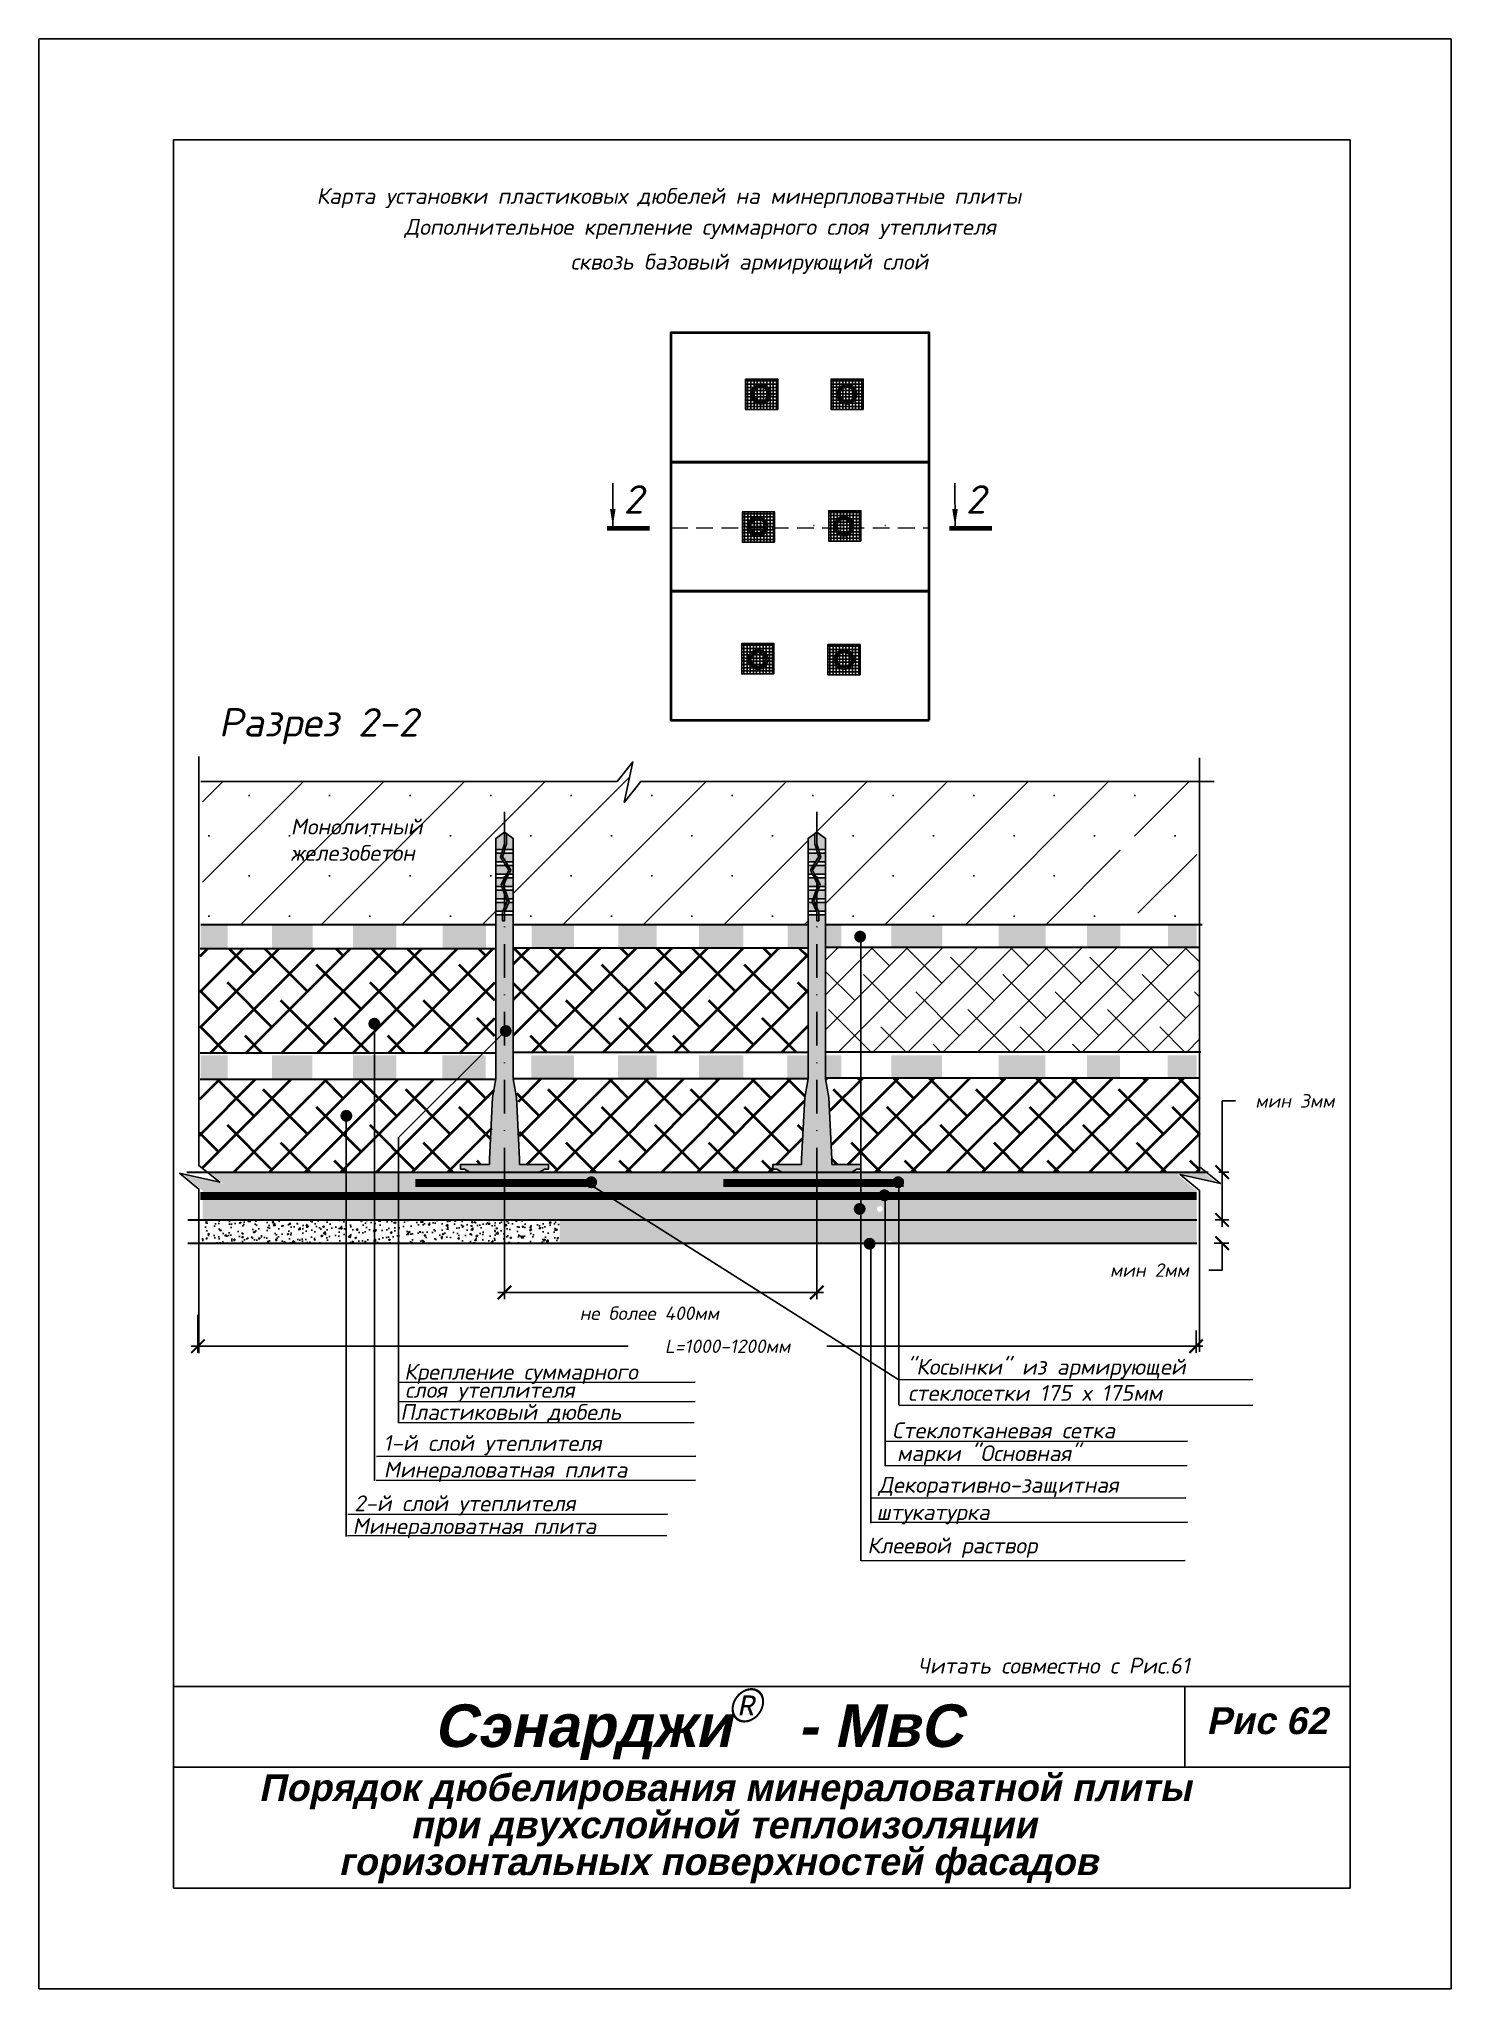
# Model space of a CAD drawing. Header units: inches. Extents: x 47 to 4151, y -1120 to 1902.
# Drawn here: x 262.3 to 472.3, y -418.8 to -128.8 of the extents above; entities that cross this region are included whole.
import ezdxf

# ---------------------------------------------------------------- set-up
doc = ezdxf.new("R2010")
doc.units = ezdxf.units.IN
doc.header["$LTSCALE"] = 10
doc.header["$MEASUREMENT"] = 0
for name, pattern in [('ACAD_ISO07W100', [3, 0, -3]), ('DASHDOT', [1, 0.5, -0.25, 0, -0.25]), ('HIDDEN', [0.375, 0.25, -0.125])]:
    doc.linetypes.add(name, pattern=pattern)
doc.layers.add('dim', color=160, linetype='Continuous', lineweight=15)
doc.layers.add('Layer1', color=108, linetype='Continuous', lineweight=30)
for name, color, linetype in [('DUBEL', 142, 'Continuous'), ('hatch', 240, 'Continuous'), ('ndp', 242, 'Continuous'), ('ramka', 248, 'Continuous'), ('Плиты верх', 96, 'Continuous')]:
    doc.layers.add(name, color=color, linetype=linetype)
doc.layers.add('list', color=5, linetype='Continuous', plot=False)
doc.styles.add('ndp', font='ARIALBD.TTF', dxfattribs={"oblique": 12})
doc.styles.add('style2', font='romans.shx', dxfattribs={"oblique": 12})
doc.dimstyles.new('1', dxfattribs={"dimtxt": 2, "dimasz": 2, "dimexe": 1, "dimexo": 0.7, "dimgap": 2, "dimtad": 0, "dimtih": 1, "dimtoh": 1, "dimdec": 4, "dimzin": 0, "dimdsep": 46, "dimtxsty": 'style2', "dimblk": 'ARCHTICK', "dimcen": 1.5, "dimdle": 1, "dimadec": 0, "dimazin": 0, "dimtfac": 1, "dimtdec": 4, "dimtofl": 0, "dimtmove": 0, "dimatfit": 2, "dimldrblk": 'DOTSMALL', "dimfxl": 1, "dimtolj": 1, "dimtzin": 0, "dimarcsym": 0})
doc.dimstyles.new('JIS', dxfattribs={"dimtxt": 2.5, "dimasz": 2.5, "dimexe": 1, "dimexo": 1, "dimgap": 0, "dimtad": 1, "dimdec": 4, "dimdsep": 46, "dimtxsty": 'Standard', "dimcen": 0, "dimadec": 0, "dimazin": 0, "dimtfac": 1, "dimtdec": 4, "dimtix": 1, "dimtmove": 0, "dimatfit": 3, "dimfxl": 1, "dimtolj": 1, "dimtzin": 0, "dimarcsym": 0})
pattern_1 = [(50, (-625.1546, 275.7334), (2.5104106, -0.2196325), [0.2625, -2.8875]), (355, (-625.1546, 275.7334), (-0.4856297, 2.6326725), [0.21, -2.31]), (100.4514, (-624.9454, 275.7151), (2.024783, 2.4130384), [0.2230907, -2.4539974]), (46.1842, (-625.1546, 276.4334), (3.735344, -0.5793166), [0.39375, -4.33125]), (96.6356, (-624.8433, 276.385), (3.27132, 3.409413), [0.334636, -3.680995]), (351.1842, (-625.1546, 276.4334), (3.271317, 3.409415), [0.315, -3.465]), (21, (-624.8046, 276.2584), (2.0891747, -1.409166), [0.2625, -2.8875]), (326, (-624.8046, 276.2584), (0.8516037, 2.538025), [0.21, -2.31]), (71.4514, (-624.6305, 276.141), (2.940779, 1.1288567), [0.2230907, -2.4539974]), (37.5, (-625.1546, 275.7334), (0.0425595, 1.1651285), [0, -2.282, 0, -2.345, 0, -2.31875]), (7.5, (-625.1546, 275.7334), (0.9207434, 1.380441), [0, -1.337, 0, -2.2295, 0, -0.88375]), (327.5, (-625.9351, 275.7334), (1.8683785, -0.07894205), [0, -0.875, 0, -2.73, 0, -3.6225]), (317.5, (-626.285, 275.7334), (2.0411516, 0.3503674), [0, -1.1375, 0, -1.813, 0, -2.5725])]
pattern_2 = [(0, (-625.15458, 275.73343), (0.21875, 0.4375), [0, -0.4375])]
pattern_3 = [(350, (891.94963, 256.61445), (0.29139777, 0.39286785), [0, -0.4375])]
pattern_4 = [(350, (891.92463, 237.18106), (0.29139777, 0.39286785), [0, -0.4375])]

msp = doc.modelspace()

# ---------------------------------------------------------------- texts
at = {"layer": 'ndp', "oblique": 12}
for s, height, style, p in [('Карта установки пластиковых дюбелей на минерпловатные плиты', 2.34619952, 'style2', (303.609737, -153.338973)), ('Дополнительное крепление суммарного слоя утеплителя ', 2.34619952, 'style2', (316.686921, -157.93722)), ('сквозь базовый армирующий слой', 2.34619952, 'style2', (341.397984, -163.114871)), ('Монолитный', 2.3461995, 'style2', (299.775314, -247.125144)), ('железобетон', 2.34619952, 'style2', (299.775314, -251.041283)), ('"Косынки" из армирующей ', 2.34619952, 'style2', (391.398577, -327.453282)), ('Крепление суммарного ', 2.34619952, 'style2', (316.643771, -328.198579)), ('слоя утеплителя', 2.34619952, 'style2', (316.769928, -330.90456)), ('стеклосетки 175 х 175мм', 2.34619952, 'style2', (391.591112, -331.349323)), ('Пластиковый дюбель', 2.34619952, 'style2', (316.060425, -334.18454)), ('Стеклотканевая сетка', 2.34619952, 'style2', (389.214844, -336.912211)), ('1-й слой утеплителя', 2.34619952, 'style2', (313.549418, -338.797663)), ('марки "Основная"', 2.34619952, 'style2', (389.932613, -340.314678)), ('Минераловатная плита', 2.34619952, 'style2', (313.599849, -342.755669)), ('Декоративно-защитная', 2.34619952, 'style2', (387.159362, -345.018395)), ('2-й слой утеплителя', 2.34619952, 'style2', (309.236865, -347.763586)), ('штукатурка', 2.3461995, 'style2', (386.886881, -349.068182)), ('Минераловатная плита', 2.34619952, 'style2', (308.967054, -351.141028)), ('Клеевой раствор', 2.34619952, 'style2', (385.524516, -354.039928)), ('Читать совместно с Рис.61', 2.34619952, 'style2', (393.021991, -371.911892)), ('Сэнарджи    - МвС', 6.33260053, 'ndp', (321.055758, -382.831318)), ('Рис 62', 4, 'ndp', (435.949077, -380.920021)), ('Порядок дюбелирования минераловатной плиты ', 4, 'ndp', (295.018788, -390.874626)), ('при двухслойной теплоизоляции', 4, 'ndp', (317.564229, -396.405213)), (' горизонтальных поверхностей фасадов', 4, 'ndp', (305.317207, -401.883775))]:
    msp.add_text(s, height=height, dxfattribs=dict(at, style=style)).set_placement(p)
at = {"layer": 'ndp', "insert": (364.76965, -374.141239), "char_height": 5, "attachment_point": 1, "style": 'style2'}
msp.add_mtext('{\\fCentury Gothic|b0|i0|c204|p32;®}', dxfattribs=at)
at = {"layer": 'Плиты верх', "lineweight": 35, "style": 'style2', "oblique": 12}
for s, height, p in [('2', 4.225317, (349.269308, -199.402378)), ('2', 4.225317, (400.165767, -199.402378)), ('Разрез 2-2', 4.2253172, (289.05327, -232.558044))]:
    msp.add_text(s, height=height, dxfattribs=at).set_placement(p)

# ---------------------------------------------------------------- blocks, each defined once
blk = doc.blocks.new('_ArchTick')
at = {"layer": 'DUBEL', "color": 0, "const_width": 0.15}
blk.add_lwpolyline([(-0.5, -0.5), (0.5, 0.5)], dxfattribs=at)
blk = doc.blocks.new('*D259')
at = {"layer": 'Defpoints', "color": 0}
for p in [(436.55, -304.45), (436.43, -307.91), (438.3, -307.91)]:
    blk.add_point(p, dxfattribs=at)
at = {"layer": 'dim', "color": 0, "lineweight": -2}
for p, q in [((437.25, -304.45), (439.3, -304.45)), ((438.3, -304.45), (438.3, -302.45)), ((437.13, -307.91), (439.3, -307.91)), ((438.3, -307.91), (438.3, -311.91)), ((438.3, -311.91), (436.3, -311.91))]:
    blk.add_line(p, q, dxfattribs=at)
at = {"layer": 'dim', "color": 0, "lineweight": -2, "xscale": 2, "yscale": 2, "zscale": 2}
for p, rotation in [((438.3, -304.45), 270), ((438.3, -307.91), 90)]:
    blk.add_blockref('_ArchTick', p, dxfattribs=dict(at, rotation=rotation))
at = {"layer": 'dim', "color": 0, "insert": (427.48, -311.91), "char_height": 2, "attachment_point": 5, "style": 'style2'}
blk.add_mtext('\\A1;{\\fRomanS|b0|i0|c204|p2;мин 2мм}', dxfattribs=at)
blk = doc.blocks.new('_DotSmall')
at = {"layer": 'DUBEL', "color": 0, "const_width": 0.5}
blk.add_lwpolyline([(-0.0625, 0, 1), (0.0625, 0, 1)], format="xyb", close=True, dxfattribs=at)
blk = doc.blocks.new('*D258')
at = {"layer": 'Defpoints', "color": 0}
for p in [(437.13, -297.35), (438.3, -297.35), (436.55, -304.45)]:
    blk.add_point(p, dxfattribs=at)
at = {"layer": 'dim', "color": 0, "lineweight": -2}
for p, q in [((440.3, -286.75), (438.3, -286.75)), ((438.3, -286.75), (438.3, -297.35)), ((437.83, -297.35), (439.3, -297.35)), ((438.3, -305.45), (438.3, -296.35)), ((437.25, -304.45), (439.3, -304.45))]:
    blk.add_line(p, q, dxfattribs=at)
at = {"layer": 'dim', "color": 0, "lineweight": -2, "xscale": 2, "yscale": 2, "zscale": 2}
for p, rotation in [((438.3, -297.35), 90), ((438.3, -304.45), 270)]:
    blk.add_blockref('_ArchTick', p, dxfattribs=dict(at, rotation=rotation))
at = {"layer": 'dim', "color": 0, "insert": (449.12, -286.75), "char_height": 2, "attachment_point": 5, "style": 'style2'}
blk.add_mtext('\\A1;{\\fRomanS|b0|i0|c204|p2;мин 3мм}', dxfattribs=at)
blk = doc.blocks.new('*D257')
at = {"layer": 'Defpoints', "color": 0}
for p in [(331.57, -298.72), (378.02, -298.72), (378.02, -315.24)]:
    blk.add_point(p, dxfattribs=at)
at = {"layer": 'dim', "color": 0, "lineweight": -2}
for p, q in [((331.57, -299.42), (331.57, -316.24)), ((378.02, -299.42), (378.02, -316.24)), ((330.57, -315.24), (379.02, -315.24))]:
    blk.add_line(p, q, dxfattribs=at)
at = {"layer": 'dim', "color": 0, "lineweight": -2, "xscale": 2, "yscale": 2, "zscale": 2, "rotation": 180}
blk.add_blockref('_ArchTick', (331.57, -315.24), dxfattribs=at)
at = {"layer": 'dim', "color": 0, "lineweight": -2, "xscale": 2, "yscale": 2, "zscale": 2}
blk.add_blockref('_ArchTick', (378.02, -315.24), dxfattribs=at)
at = {"layer": 'dim', "color": 0, "insert": (353.11, -318.32), "char_height": 2, "attachment_point": 5, "style": 'style2'}
blk.add_mtext('\\A1;{\\fRomanS|b0|i0|c204|p2;не более 400мм}', dxfattribs=at)
blk = doc.blocks.new('*D306')
at = {"layer": 'Defpoints', "color": 0}
for p in [(285.97, -317.88), (434.42, -320.2), (434.42, -323.23)]:
    blk.add_point(p, dxfattribs=at)
at = {"layer": 'dim', "color": 0, "lineweight": -2}
for p, q in [((285.97, -318.58), (285.97, -324.23)), ((434.42, -320.9), (434.42, -324.23)), ((284.97, -323.23), (349.97, -323.23)), ((435.42, -323.23), (379.53, -323.23))]:
    blk.add_line(p, q, dxfattribs=at)
at = {"layer": 'dim', "color": 0, "lineweight": -2, "xscale": 2, "yscale": 2, "zscale": 2, "rotation": 180}
blk.add_blockref('_ArchTick', (285.97, -323.23), dxfattribs=at)
at = {"layer": 'dim', "color": 0, "lineweight": -2, "xscale": 2, "yscale": 2, "zscale": 2}
blk.add_blockref('_ArchTick', (434.42, -323.23), dxfattribs=at)
at = {"layer": 'dim', "color": 0, "insert": (364.75, -323.23), "char_height": 2, "attachment_point": 5, "style": 'style2'}
blk.add_mtext('\\A1;L=1000-1200{\\fRomanS|b0|i0|c204|p2;мм}', dxfattribs=at)

# ---------------------------------------------------------------- dimensions: what is measured, and where the dimension line sits
at = {"layer": 'dim'}
dim = msp.add_linear_dim(base=(438.298977, -297.352468), p1=(436.546881, -304.451068), p2=(437.130279, -297.352468), angle=270, text='{\\fRomanS|b0|i0|c204|p2;мин 3мм}', dimstyle='1', override={"dimtmove": 1}, dxfattribs=at)
dim.commit()
dim.dimension.update_dxf_attribs({"geometry": '*D258', "text_midpoint": (439.084373, -286.747169), "dimtype": 160})
dim = msp.add_linear_dim(base=(378.018058, -315.242362), p1=(331.573033, -298.719426), p2=(378.018058, -298.719426), text='{\\fRomanS|b0|i0|c204|p2;не более 400мм}', dimstyle='1', override={"dimtmove": 2}, dxfattribs=at)
dim.commit()
dim.dimension.update_dxf_attribs({"geometry": '*D257', "text_midpoint": (353.111661, -318.323655), "dimtype": 160})
dim = msp.add_linear_dim(base=(438.298977, -307.906523), p1=(436.546881, -304.451068), p2=(436.430074, -307.906523), angle=270, text='{\\fRomanS|b0|i0|c204|p2;мин 2мм}', dimstyle='1', dxfattribs=at)
dim.commit()
dim.dimension.update_dxf_attribs({"geometry": '*D259', "text_midpoint": (427.479356, -311.906523)})
dim = msp.add_linear_dim(base=(434.417777, -323.234958), p1=(285.965963, -317.882496), p2=(434.417777, -320.201095), text='L=1000-1200{\\fRomanS|b0|i0|c204|p2;мм}', dimstyle='1', dxfattribs=at)
dim.commit()
dim.dimension.update_dxf_attribs({"geometry": '*D306', "text_midpoint": (364.750239, -323.234958), "dimtype": 160})

# ---------------------------------------------------------------- hatches: boundary and pattern name
at = {"ltscale": 0.35}
h = msp.add_hatch(dxfattribs=at)
h.set_pattern_fill('NET,_I', color=1, scale=0.15, angle=90, style=2)
h.set_pattern_definition([(90, (524.88955, -315.4073), (-0.47625, 3e-17), []), (180, (524.88955, -315.4073), (-6e-17, -0.47625), [])])
h.paths.add_polyline_path([(372.204341, -183.925119), (372.204341, -179.4154), (367.418221, -179.4154), (367.418221, -183.925119)])
h = msp.add_hatch(dxfattribs=at)
h.set_pattern_fill('NET,_I', color=1, scale=0.15, angle=90, style=2)
h.set_pattern_definition([(90, (537.61676, -315.3983), (-0.47625, 3e-17), []), (180, (537.61676, -315.3983), (-6e-17, -0.47625), [])])
h.paths.add_polyline_path([(384.931551, -183.916143), (384.931551, -179.406424), (380.145431, -179.406424), (380.145431, -183.916143)])
h = msp.add_hatch(dxfattribs=at)
h.set_pattern_fill('NET,_I', color=1, scale=0.15, angle=90, style=2)
h.set_pattern_definition([(90, (524.4314, -335.15647), (-0.47625, 3e-17), []), (180, (524.4314, -335.15647), (-6e-17, -0.47625), [])])
h.paths.add_polyline_path([(371.746194, -203.674314), (371.746194, -199.164595), (366.960073, -199.164595), (366.960073, -203.674314)])
h = msp.add_hatch(dxfattribs=at)
h.set_pattern_fill('NET,_I', color=1, scale=0.15, angle=90, style=2)
h.set_pattern_definition([(90, (537.25886, -334.96457), (-0.47625, 3e-17), []), (180, (537.25886, -334.96457), (-6e-17, -0.47625), [])])
h.paths.add_polyline_path([(384.573644, -203.482411), (384.573644, -198.972692), (379.787524, -198.972692), (379.787524, -203.482411)])
h = msp.add_hatch(dxfattribs=at)
h.set_pattern_fill('NET,_I', color=1, scale=0.15, angle=90, style=2)
h.set_pattern_definition([(90, (524.32537, -354.7164), (-0.47625, 3e-17), []), (180, (524.32537, -354.7164), (-6e-17, -0.47625), [])])
h.paths.add_polyline_path([(371.640156, -223.234241), (371.640156, -218.724522), (366.854035, -218.724522), (366.854035, -223.234241)])
h = msp.add_hatch(dxfattribs=at)
h.set_pattern_fill('NET,_I', color=1, scale=0.15, angle=90, style=2)
h.set_pattern_definition([(90, (537.13247, -354.85425), (-0.47625, 3e-17), []), (180, (537.13247, -354.85425), (-6e-17, -0.47625), [])])
h.paths.add_polyline_path([(384.447259, -223.372089), (384.447259, -218.86237), (379.661139, -218.86237), (379.661139, -223.372089)])
at = {"layer": 'dim'}
h = msp.add_hatch(color=4, dxfattribs=at)
h.paths.add_polyline_path([(331.573033, -276.747516, -0.1139139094), (331.416389, -276.626605), (330.269039, -277.771915), (330.269039, -283.488393), (329.79615, -286.262246), (329.319208, -295.401801), (329.319208, -296.197066), (325.043143, -296.197066), (325.043143, -296.911671), (325.632283, -296.911671), (326.361803, -297.352468), (331.573033, -297.352468)])
h.paths.add_polyline_path([(333.349916, -286.262246), (332.877027, -283.488393), (332.877027, -259.082551), (331.573033, -259.082551), (331.573033, -275.947974, -0.1080456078), (331.756625, -275.907833, -1), (331.756625, -276.787657, -0.1080456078), (331.573033, -276.747516), (331.573033, -297.352468), (336.784263, -297.352468), (337.513783, -296.911671), (338.102923, -296.911671), (338.102923, -296.197066), (333.826858, -296.197066), (333.826858, -295.401801)])
h.paths.add_polyline_path([(331.573033, -259.985832), (331.282617, -259.985832), (331.282617, -259.082551), (330.269039, -259.082551), (330.269039, -277.771915), (331.416389, -276.626605, -0.4913665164), (331.573033, -275.947974)])
h.paths.add_polyline_path([(331.573033, -257.95355), (331.573033, -257.243493), (330.269039, -257.243493), (330.269039, -258.537095), (331.311491, -258.537095)])
h.paths.add_polyline_path([(332.877027, -257.243493), (332.194609, -257.243493), (331.614823, -258.537095), (332.877027, -258.537095)])
h.paths.add_polyline_path([(331.891277, -257.243493), (331.573033, -257.243493), (331.573033, -257.95355)])
h.paths.add_polyline_path([(331.573033, -255.965467), (331.367341, -255.404435), (330.269039, -255.404435), (330.269039, -256.698037), (331.573033, -256.698037)])
h.paths.add_polyline_path([(332.877027, -255.404435), (331.66216, -255.404435), (332.136435, -256.698037), (332.877027, -256.698037)])
h.paths.add_polyline_path([(332.877027, -253.565377), (331.934363, -253.565377), (331.573033, -254.278809), (331.573033, -254.858979), (332.877027, -254.858979)])
h.paths.add_polyline_path([(331.573033, -253.565377), (330.269039, -253.565377), (330.269039, -254.858979), (331.16736, -254.858979), (331.573033, -255.965467), (331.573033, -255.161339), (331.38534, -254.649401), (331.573033, -254.278809), (331.573033, -253.666176), (331.08403, -254.631694)])
h.paths.add_polyline_path([(331.573033, -251.726319), (330.269039, -251.726319), (330.269039, -253.019921), (331.573033, -253.019921)])
h.paths.add_polyline_path([(332.199263, -252.429711), (331.76338, -251.726319), (331.573033, -251.726319), (331.573033, -253.019921), (331.90034, -253.019921)])
h.paths.add_polyline_path([(332.877027, -251.726319), (332.08902, -251.726319), (332.51645, -252.416069), (332.210618, -253.019921), (332.877027, -253.019921)])
h.paths.add_polyline_path([(332.877027, -249.887262), (331.573033, -249.887262), (331.573033, -250.893663), (331.751008, -251.180863), (332.877027, -251.180863)])
h.paths.add_polyline_path([(330.993605, -250.484123), (331.169993, -249.887262), (330.269039, -249.887262), (330.269039, -251.180863), (331.425367, -251.180863)])
h.paths.add_polyline_path([(331.573033, -249.887262), (331.458629, -249.887262), (331.29419, -250.44369), (331.573033, -250.893663)])
h.paths.add_polyline_path([(332.877027, -247.71308), (331.849835, -246.972699), (331.849835, -248.563498), (331.573033, -249.341805), (331.573033, -249.50014), (331.619825, -249.341805), (332.877027, -249.341805)])
h.paths.add_polyline_path([(331.573033, -246.773185), (330.269039, -247.71308), (330.269039, -249.341805), (331.331189, -249.341805), (331.573033, -248.523453)])
h = msp.add_hatch(color=4, dxfattribs=at)
h.paths.add_polyline_path([(378.018058, -259.082551), (376.714064, -259.082551), (376.714064, -283.488393), (376.241175, -286.262246), (375.764233, -295.401801), (375.764233, -296.197066), (371.488168, -296.197066), (371.488168, -296.911671), (372.077309, -296.911671), (372.806828, -297.352468), (378.018058, -297.352468)])
h.paths.add_polyline_path([(379.322052, -259.082551), (378.308474, -259.082551), (378.308474, -259.985832), (378.018058, -259.985832), (378.018058, -297.352468), (383.229289, -297.352468), (383.958808, -296.911671), (384.547949, -296.911671), (384.547949, -296.197066), (380.271883, -296.197066), (380.271883, -295.401801), (379.794941, -286.262246), (379.322052, -283.488393)])
h.paths.add_polyline_path([(377.396482, -257.243493), (376.714064, -257.243493), (376.714064, -258.537095), (377.976268, -258.537095)])
h.paths.add_polyline_path([(379.322052, -257.243493), (378.018058, -257.243493), (378.018058, -257.95355), (378.2796, -258.537095), (379.322052, -258.537095)])
h.paths.add_polyline_path([(377.928931, -255.404435), (376.714064, -255.404435), (376.714064, -256.698037), (377.454656, -256.698037)])
h.paths.add_polyline_path([(379.322052, -255.404435), (378.22375, -255.404435), (378.018058, -255.965467), (378.018058, -256.698037), (379.322052, -256.698037)])
h.paths.add_polyline_path([(379.322052, -253.565377), (378.018058, -253.565377), (378.507061, -254.631694), (378.018058, -253.666176), (378.018058, -254.278809), (378.205751, -254.649401), (378.018058, -255.161339), (378.018058, -255.965467), (378.22375, -255.404435), (378.423732, -254.858979), (379.322052, -254.858979)])
h.paths.add_polyline_path([(377.656729, -253.565377), (376.714064, -253.565377), (376.714064, -254.858979), (378.018058, -254.858979), (378.018058, -254.278809)])
h.paths.add_polyline_path([(377.741257, -248.563498), (377.741257, -246.972699), (376.714064, -247.71308), (376.714064, -249.341805), (377.971266, -249.341805), (378.018058, -249.50014), (378.018058, -249.341805)])
h.paths.add_polyline_path([(379.322052, -247.71308), (378.018058, -246.773185), (378.018058, -248.523453), (378.259902, -249.341805), (379.322052, -249.341805)])
h.paths.add_polyline_path([(379.322052, -249.887262), (378.421098, -249.887262), (378.597486, -250.484123), (378.165724, -251.180863), (379.322052, -251.180863)])
h.paths.add_polyline_path([(378.018058, -249.887262), (376.714064, -249.887262), (376.714064, -251.180863), (377.840083, -251.180863), (378.018058, -250.893663)])
h.paths.add_polyline_path([(378.132462, -249.887262), (378.018058, -249.887262), (378.018058, -250.893663), (378.296901, -250.44369)])
h.paths.add_polyline_path([(377.502071, -251.726319), (376.714064, -251.726319), (376.714064, -253.019921), (377.380473, -253.019921), (377.074641, -252.416069)])
h.paths.add_polyline_path([(378.018058, -251.726319), (377.827712, -251.726319), (377.391829, -252.429711), (377.690751, -253.019921), (378.018058, -253.019921)])
h.paths.add_polyline_path([(379.322052, -251.726319), (378.018058, -251.726319), (378.018058, -253.019921), (379.322052, -253.019921)])
h = msp.add_hatch(dxfattribs=at)
h.set_pattern_fill('ANSI38', color=1, scale=29.327494, style=0)
h.set_pattern_definition([(45, (2e-14, 319.1827), (-2.592209, 2.592209), []), (135, (2e-14, 319.1827), (-7.776626, 2.592209), [9.16484, -5.498905])])
h.paths.add_polyline_path([(434.927371, -263.927043), (387.521259, -263.927043), (387.521259, -279.485214), (434.927371, -279.485214)])
h.paths.add_polyline_path([(387.521259, -263.927043), (379.322052, -263.927043), (379.322052, -279.485214), (387.521259, -279.485214)])
at = {"layer": 'hatch'}
h = msp.add_hatch(dxfattribs=at)
h.set_pattern_fill('SACNCR', color=1, scale=90.327494, style=0)
h.set_pattern_definition([(45, (-496.824, 638.897), (-5.987923, 5.987923), []), (45, (-490.8365, 638.897), (-5.987923, 5.987923), [0, -8.4682])])
h.paths.add_polyline_path([(376.714064, -247.71308), (378.018058, -246.773185), (379.322052, -247.71308), (379.322052, -249.341805), (379.322052, -249.887262), (379.322052, -251.726319), (379.322052, -253.565377), (379.322052, -255.404435), (379.322052, -257.243493), (379.322052, -259.082551), (379.322052, -260.54145), (423.15909, -260.54145), (423.15909, -259.082551), (423.15909, -258.537095), (423.15909, -257.243493), (423.15909, -256.698037), (423.15909, -255.404435), (423.15909, -254.858979), (423.15909, -253.565377), (423.15909, -253.019921), (423.15909, -251.726319), (423.15909, -251.180863), (423.15909, -249.887262), (423.15909, -249.341805), (423.15909, -247.71308), (424.463083, -246.773185), (424.739885, -246.972699), (425.767077, -247.71308), (425.767077, -249.341805), (425.767077, -251.180863), (425.767077, -251.726319), (425.767077, -253.019921), (425.767077, -253.565377), (425.767077, -255.404435), (425.767077, -256.698037), (425.767077, -258.537095), (425.767077, -259.082551), (425.767077, -260.54145), (434.521798, -260.54145), (434.521798, -239.229555), (352.075606, -239.229555), (349.631866, -242.330282), (349.7281, -241.890166), (349.370244, -242.344229), (350.591715, -236.757978), (348.572045, -239.215608), (348.321886, -239.215608), (348.310424, -239.229555), (286.676105, -239.229555), (286.676105, -260.54145), (330.269039, -260.54145), (330.269039, -259.082551), (330.269039, -258.537095), (330.269039, -257.243493), (330.269039, -256.698037), (330.269039, -255.404435), (330.269039, -254.858979), (330.269039, -253.565377), (330.269039, -253.019921), (330.269039, -251.726319), (330.269039, -251.180863), (330.269039, -249.887262), (330.269039, -249.341805), (330.269039, -247.71308), (331.573033, -246.773185), (331.849835, -246.972699), (332.877027, -247.71308), (332.877027, -249.341805), (332.877027, -251.180863), (332.877027, -251.726319), (332.877027, -253.019921), (332.877027, -253.565377), (332.877027, -255.404435), (332.877027, -256.698037), (332.877027, -258.537095), (332.877027, -259.082551), (332.877027, -260.54145), (376.714064, -260.54145), (376.714064, -259.082551), (376.714064, -258.537095), (376.714064, -256.698037), (376.714064, -254.858979), (376.714064, -253.565377), (376.714064, -251.726319), (376.714064, -249.341805)])
h.paths.add_polyline_path([(299.175813, -251.503158), (323.922632, -251.752508), (324.670682, -248.233209), (299.923863, -247.983858)], flags=24)
h.paths.add_polyline_path([(299.510984, -247.587018), (323.140565, -247.836368), (323.888615, -244.317069), (300.259035, -244.067719)], flags=24)
h = msp.add_hatch(dxfattribs=at)
h.set_pattern_fill('DOTS', color=1, scale=7, angle=350, style=0)
h.set_pattern_definition(pattern_3)
h.paths.add_polyline_path([(354.208245, -264.018027), (354.208245, -260.54145), (348.491656, -260.54145), (348.491656, -264.018027)])
h.paths.add_polyline_path([(341.909382, -264.018027), (341.909382, -260.54145), (335.607203, -260.54145), (335.607203, -264.018027)])
h.paths.add_polyline_path([(328.801492, -264.123088), (328.801492, -260.54145), (322.359271, -260.54145), (322.359271, -264.123088)])
h.paths.add_polyline_path([(315.496897, -264.123088), (315.496897, -260.54145), (309.054671, -260.54145), (309.054671, -264.123088)])
h.paths.add_polyline_path([(303.018804, -264.123088), (303.018804, -260.54145), (296.99672, -260.54145), (296.99672, -264.123088)])
h.paths.add_polyline_path([(290.414446, -264.123088), (290.414446, -260.54145), (286.400985, -260.54145), (286.400985, -264.123088)])
h = msp.add_hatch(dxfattribs=at)
h.set_pattern_fill('DOTS', color=1, scale=7, angle=350, style=0)
h.set_pattern_definition(pattern_3)
h.paths.add_polyline_path([(434.521798, -263.853335), (434.521798, -260.54145), (430.248815, -260.54145), (430.248815, -263.853335)])
h.paths.add_polyline_path([(423.15909, -263.927043), (423.15909, -260.54145), (418.204652, -260.54145), (418.204652, -263.927043)])
h.paths.add_polyline_path([(412.042526, -263.927043), (412.042526, -260.54145), (405.078184, -260.54145), (405.078184, -263.927043)])
h.paths.add_polyline_path([(396.675284, -263.927043), (396.675284, -260.54145), (389.112668, -260.54145), (389.112668, -263.927043)])
h.paths.add_polyline_path([(381.690105, -263.927043), (381.690105, -260.54145), (379.322052, -260.54145), (379.322052, -263.927043)])
h.paths.add_polyline_path([(376.714064, -264.018027), (376.714064, -260.54145), (373.674971, -260.54145), (373.674971, -264.018027)])
h.paths.add_polyline_path([(367.092697, -264.018027), (367.092697, -260.54145), (360.510418, -260.54145), (360.510418, -264.018027)])
h = msp.add_hatch(dxfattribs=at)
h.set_pattern_fill('DOTS', color=1, scale=7, angle=350, style=0)
h.set_pattern_definition(pattern_4)
h.paths.add_polyline_path([(354.183244, -283.451425), (354.183244, -279.974848), (348.466655, -279.974848), (348.466655, -283.451425)])
h.paths.add_polyline_path([(341.884381, -283.451425), (341.884381, -279.974848), (335.582202, -279.974848), (335.582202, -283.451425)])
h.paths.add_polyline_path([(328.77649, -283.556486), (328.77649, -279.974848), (322.33427, -279.974848), (322.33427, -283.556486)])
h.paths.add_polyline_path([(315.471896, -283.556486), (315.471896, -279.974848), (309.02967, -279.974848), (309.02967, -283.556486)])
h.paths.add_polyline_path([(302.993803, -283.556486), (302.993803, -279.974848), (296.971719, -279.974848), (296.971719, -283.556486)])
h.paths.add_polyline_path([(290.389445, -283.556486), (290.389445, -279.974848), (286.375984, -279.974848), (286.375984, -283.556486)])
h = msp.add_hatch(dxfattribs=at)
h.set_pattern_fill('DOTS', color=1, scale=7, angle=350, style=0)
h.set_pattern_definition(pattern_4)
h.paths.add_polyline_path([(434.496797, -283.286732), (434.496797, -279.974848), (430.223814, -279.974848), (430.223814, -283.286732)])
h.paths.add_polyline_path([(423.134088, -283.360441), (423.134088, -279.974848), (418.179651, -279.974848), (418.179651, -283.360441)])
h.paths.add_polyline_path([(412.017524, -283.360441), (412.017524, -279.974848), (405.053182, -279.974848), (405.053182, -283.360441)])
h.paths.add_polyline_path([(396.650283, -283.360441), (396.650283, -279.974848), (389.087667, -279.974848), (389.087667, -283.360441)])
h.paths.add_polyline_path([(381.665104, -283.360441), (381.665104, -279.974848), (379.297051, -279.974848), (379.297051, -283.360441)])
h.paths.add_polyline_path([(376.689063, -283.451425), (376.689063, -279.974848), (373.64997, -279.974848), (373.64997, -283.451425)])
h.paths.add_polyline_path([(367.067696, -283.451425), (367.067696, -279.974848), (360.485417, -279.974848), (360.485417, -283.451425)])
h = msp.add_hatch(dxfattribs=at)
h.set_pattern_fill('DOTS', color=1, scale=7, style=0)
h.set_pattern_definition(pattern_2)
h.paths.add_polyline_path([(336.849435, -297.352468), (316.474161, -297.352468), (287.666918, -297.352468), (289.790779, -299.026322), (283.789767, -297.71416), (286.676105, -300.086142), (286.676105, -300.901768), (336.849435, -300.901768)])
h.paths.add_polyline_path([(336.849435, -300.901768), (286.676105, -300.901768), (286.676105, -304.451068), (336.849435, -304.451068)])
h.paths.add_polyline_path([(338.325788, -297.352468), (336.849435, -297.352468), (336.849435, -300.901768), (338.325788, -300.901768)])
h.paths.add_polyline_path([(338.325788, -300.901768), (336.849435, -300.901768), (336.849435, -304.451068), (338.325788, -304.451068)])
h = msp.add_hatch(dxfattribs=at)
h.set_pattern_fill('DOTS', color=1, scale=7, style=0)
h.set_pattern_definition(pattern_2)
h.paths.add_polyline_path([(387.521259, -297.352468), (338.325788, -297.352468), (338.325788, -300.901768), (339.251248, -300.901768, -0.5376095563), (339.656035, -300.289604, -0.5376095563), (340.060822, -300.901768), (387.521259, -300.901768)])
h.paths.add_polyline_path([(387.521259, -303.233051, -0.0725178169), (387.395649, -303.251366, -1), (387.395649, -302.371541, -0.0725178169), (387.521259, -302.389855), (387.521259, -300.901768), (340.060822, -300.901768, -0.3007203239), (339.656035, -301.169428, -0.3007203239), (339.251248, -300.901768), (338.325788, -300.901768), (338.325788, -304.451068), (387.521259, -304.451068)])
h.paths.add_polyline_path([(390.899054, -297.352468), (390.899054, -300.901768), (434.521798, -300.901768), (434.521798, -300.086142), (431.635459, -297.71416), (437.636472, -299.026322), (435.512611, -297.352468)])
h.paths.add_polyline_path([(434.521798, -300.901768), (390.899054, -300.901768), (390.899054, -304.451068), (434.521798, -304.451068)])
h.paths.add_polyline_path([(390.899054, -297.352468), (387.521259, -297.352468), (387.521259, -300.901768), (390.899054, -300.901768)])
h.paths.add_polyline_path([(390.899054, -300.901768), (387.521259, -300.901768), (387.521259, -302.389855, -0.7455016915), (387.521259, -303.233051), (387.521259, -304.451068), (390.899054, -304.451068)])
h = msp.add_hatch(dxfattribs=at)
h.set_pattern_fill('AR-CONC', color=1, scale=0.35, style=0)
h.set_pattern_definition(pattern_1)
h.paths.add_polyline_path([(336.849435, -304.451068), (286.676105, -304.451068), (286.676105, -307.906523), (336.849435, -307.906523)])
h.paths.add_polyline_path([(338.325788, -304.451068), (336.849435, -304.451068), (336.849435, -307.906523), (338.325788, -307.906523)])
h.paths.add_polyline_path([(339.754197, -304.451068), (338.325788, -304.451068), (338.325788, -307.906523), (339.754197, -307.906523)])
h = msp.add_hatch(dxfattribs=at)
h.set_pattern_fill('AR-CONC', color=1, scale=0.35, style=0)
h.set_pattern_definition(pattern_1)
h.paths.add_polyline_path([(387.521259, -304.451068), (339.754197, -304.451068), (339.754197, -307.906523), (387.521259, -307.906523)])
h.paths.add_polyline_path([(390.899054, -304.451068), (387.521259, -304.451068), (387.521259, -307.906523), (388.447173, -307.906523, -0.3585132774), (388.878846, -307.551351, -0.3585132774), (389.31052, -307.906523), (390.899054, -307.906523)])
h.paths.add_polyline_path([(434.521798, -304.451068), (390.899054, -304.451068), (390.899054, -307.906523), (434.521798, -307.906523)])
at = {"layer": 'Плиты верх', "lineweight": 40}
h = msp.add_hatch(dxfattribs=at)
h.set_pattern_fill('ANSI38', color=1, scale=30, style=0)
h.paths.add_polyline_path([(379.354588, -283.360441), (434.962439, -283.360441), (434.962439, -297.352468), (384.57628, -297.352468), (384.547949, -296.197066), (380.271883, -296.197066), (380.271883, -290.165656), (379.794941, -286.262246), (379.689976, -284.250813)])
h.paths.add_polyline_path([(332.877027, -283.488393), (376.714064, -283.488393), (376.241175, -286.262246), (375.764233, -295.401801), (375.764233, -296.197066), (371.488168, -296.197066), (371.488168, -296.911671), (371.488168, -297.352468), (338.102923, -297.352468), (338.102923, -296.197066), (333.826858, -296.197066), (333.826858, -291.567656), (333.826858, -287.483574)])
h.paths.add_polyline_path([(286.297616, -283.556486), (330.134653, -283.556486), (329.319208, -296.197066), (325.043143, -296.197066), (325.043143, -297.352468), (287.402474, -297.352468), (286.134158, -296.352884)])
edge = h.paths.add_edge_path()
edge.add_line((332.917229, -264.018027), (376.714064, -264.018027))
edge.add_line((376.714064, -264.018027), (376.714064, -279.530723))
edge.add_line((376.714064, -279.530723), (332.877027, -279.530723))
edge.add_line((332.877027, -279.530723), (332.937948, -264.018027))
edge.add_line((286.322617, -264.123088), (330.159655, -264.123088))
edge.add_line((330.159655, -264.123088), (330.134655, -279.635943))
edge.add_line((330.134655, -279.635943), (286.297618, -279.635943))
edge.add_line((286.297618, -279.635943), (286.297618, -264.123088))

# ---------------------------------------------------------------- linework, layer by layer
at = {"color": 1, "ltscale": 0.35}
for points in [[(372.204341, -183.925119), (372.204341, -179.4154), (367.418221, -179.4154), (367.418221, -183.925119)], [(384.931551, -183.916143), (384.931551, -179.406424), (380.145431, -179.406424), (380.145431, -183.916143)], [(371.746194, -203.674314), (371.746194, -199.164595), (366.960073, -199.164595), (366.960073, -203.674314)], [(384.573644, -203.482411), (384.573644, -198.972692), (379.787524, -198.972692), (379.787524, -203.482411)], [(371.640156, -223.234241), (371.640156, -218.724522), (366.854035, -218.724522), (366.854035, -223.234241)], [(384.447259, -223.372089), (384.447259, -218.86237), (379.661139, -218.86237), (379.661139, -223.372089)]]:
    msp.add_lwpolyline(points, close=True, dxfattribs=at)
at = {"lineweight": 80, "ltscale": 0.25}
for points in [[(353.141599, -201.635093), (346.860238, -201.635093)], [(404.038058, -201.635093), (397.756697, -201.635093)]]:
    msp.add_lwpolyline(points, dxfattribs=at)
at = {"color": 0, "linetype": 'ACAD_ISO07W100', "ltscale": 0.35}
msp.add_lwpolyline([(356.330035, -201.150349), (394.715122, -201.150349), (394.715122, -201.150349)], dxfattribs=at)
at = {"layer": 'dim', "color": 1, "linetype": 'HIDDEN'}
msp.add_line((356.330403, -201.538901), (394.725111, -201.538901), dxfattribs=at)
at = {"layer": 'DUBEL', "linetype": 'DASHDOT'}
for p, q in [((331.573033, -298.719426), (331.573033, -243.754402)), ((378.018058, -298.719426), (378.018058, -243.754402))]:
    msp.add_line(p, q, dxfattribs=at)
at = {"layer": 'DUBEL'}
for points in [[(333.826858, -295.401801), (333.826858, -296.197066), (338.102923, -296.197066), (338.102923, -296.911671), (337.513783, -296.911671), (336.784263, -297.352468), (326.361803, -297.352468), (325.632283, -296.911671), (325.043143, -296.911671), (325.043143, -296.197066), (329.319208, -296.197066), (329.319208, -295.401801), (329.79615, -286.262246), (330.269039, -283.488393), (330.269039, -259.082551), (331.282617, -259.082551), (331.282617, -259.985832), (331.559418, -259.985832), (331.559418, -259.082551), (331.282617, -259.082551), (332.877027, -259.082551), (332.877027, -258.537095), (331.614823, -258.537095), (331.559418, -258.660712), (331.573033, -259.082551), (331.282617, -259.082551), (331.282617, -258.601518), (331.311491, -258.537095), (330.269039, -258.537095), (330.269039, -259.082551), (330.269039, -257.243493), (331.891277, -257.243493), (331.311491, -258.537095), (331.973961, -257.059011), (331.841616, -256.698037), (330.269039, -256.698037), (330.269039, -257.243493), (330.269039, -255.404435), (331.367341, -255.404435), (331.841616, -256.698037), (331.16736, -254.858979), (330.269039, -254.858979), (330.269039, -255.404435), (330.269039, -253.565377), (331.573033, -253.565377), (331.08403, -254.631694), (331.90034, -253.019921), (330.269039, -253.019921), (330.269039, -253.565377), (330.269039, -251.726319), (331.573033, -251.726319), (331.76338, -251.726319), (332.199263, -252.429711), (331.90034, -253.019921), (332.199263, -252.429711), (331.425367, -251.180863), (330.269039, -251.180863), (330.269039, -251.726319), (330.269039, -249.887262), (331.169993, -249.887262), (330.993605, -250.484123), (331.425367, -251.180863), (330.993605, -250.484123), (331.169993, -249.887262), (330.269039, -249.887262), (330.269039, -249.341805), (331.331189, -249.341805), (331.169993, -249.887262), (331.331189, -249.341805), (330.269039, -249.341805), (330.269039, -247.71308), (331.573033, -246.773185), (331.573033, -248.523453), (331.331189, -249.341805), (331.573033, -249.341805), (331.849835, -248.563498), (331.849835, -246.972699), (331.573033, -246.773185), (332.877027, -247.71308), (332.877027, -249.341805), (331.619825, -249.341805), (331.458629, -249.887262), (332.877027, -249.887262), (331.573033, -249.887262), (331.458629, -249.887262), (331.29419, -250.44369), (331.751008, -251.180863), (332.877027, -251.180863), (332.877027, -249.341805), (332.877027, -251.726319), (332.08902, -251.726319), (331.751008, -251.180863), (332.51645, -252.416069), (332.210618, -253.019921), (332.877027, -253.019921), (332.877027, -251.726319), (332.877027, -253.565377), (331.934363, -253.565377), (332.210618, -253.019921), (331.38534, -254.649401), (331.66216, -255.404435), (332.877027, -255.404435), (332.877027, -253.565377), (332.877027, -254.858979), (331.573033, -254.858979), (331.462178, -254.858979), (332.877027, -254.858979), (332.877027, -256.698037), (332.136435, -256.698037), (331.66216, -255.404435), (332.27261, -257.069459), (332.194609, -257.243493), (332.877027, -257.243493), (332.194609, -257.243493), (331.614823, -258.537095), (332.877027, -258.537095), (332.877027, -256.698037), (332.877027, -259.082551), (332.877027, -283.488393), (333.349916, -286.262246), (333.826858, -295.401801)], [(375.764233, -295.401801), (375.764233, -296.197066), (371.488168, -296.197066), (371.488168, -296.911671), (372.077309, -296.911671), (372.806828, -297.352468), (383.229289, -297.352468), (383.958808, -296.911671), (384.547949, -296.911671), (384.547949, -296.197066), (380.271883, -296.197066), (380.271883, -295.401801), (379.794941, -286.262246), (379.322052, -283.488393), (379.322052, -259.082551), (378.308474, -259.082551), (378.308474, -259.985832), (378.031673, -259.985832), (378.031673, -259.082551), (378.308474, -259.082551), (376.714064, -259.082551), (376.714064, -258.537095), (377.976268, -258.537095), (378.031673, -258.660712), (378.018058, -259.082551), (378.308474, -259.082551), (378.308474, -258.601518), (378.2796, -258.537095), (379.322052, -258.537095), (379.322052, -259.082551), (379.322052, -257.243493), (377.699814, -257.243493), (378.2796, -258.537095), (377.61713, -257.059011), (377.749475, -256.698037), (379.322052, -256.698037), (379.322052, -257.243493), (379.322052, -255.404435), (378.22375, -255.404435), (377.749475, -256.698037), (378.423732, -254.858979), (379.322052, -254.858979), (379.322052, -255.404435), (379.322052, -253.565377), (378.018058, -253.565377), (378.507061, -254.631694), (377.690751, -253.019921), (379.322052, -253.019921), (379.322052, -253.565377), (379.322052, -251.726319), (378.018058, -251.726319), (377.827712, -251.726319), (377.391829, -252.429711), (377.690751, -253.019921), (377.391829, -252.429711), (378.165724, -251.180863), (379.322052, -251.180863), (379.322052, -251.726319), (379.322052, -249.887262), (378.421098, -249.887262), (378.597486, -250.484123), (378.165724, -251.180863), (378.597486, -250.484123), (378.421098, -249.887262), (379.322052, -249.887262), (379.322052, -249.341805), (378.259902, -249.341805), (378.421098, -249.887262), (378.259902, -249.341805), (379.322052, -249.341805), (379.322052, -247.71308), (378.018058, -246.773185), (378.018058, -248.523453), (378.259902, -249.341805), (378.018058, -249.341805), (377.741257, -248.563498), (377.741257, -246.972699), (378.018058, -246.773185), (376.714064, -247.71308), (376.714064, -249.341805), (377.971266, -249.341805), (378.132462, -249.887262), (376.714064, -249.887262), (378.018058, -249.887262), (378.132462, -249.887262), (378.296901, -250.44369), (377.840083, -251.180863), (376.714064, -251.180863), (376.714064, -249.341805), (376.714064, -251.726319), (377.502071, -251.726319), (377.840083, -251.180863), (377.074641, -252.416069), (377.380473, -253.019921), (376.714064, -253.019921), (376.714064, -251.726319), (376.714064, -253.565377), (377.656729, -253.565377), (377.380473, -253.019921), (378.205751, -254.649401), (377.928931, -255.404435), (376.714064, -255.404435), (376.714064, -253.565377), (376.714064, -254.858979), (378.018058, -254.858979), (378.128913, -254.858979), (376.714064, -254.858979), (376.714064, -256.698037), (377.454656, -256.698037), (377.928931, -255.404435), (377.318481, -257.069459), (377.396482, -257.243493), (376.714064, -257.243493), (377.396482, -257.243493), (377.976268, -258.537095), (376.714064, -258.537095), (376.714064, -256.698037), (376.714064, -259.082551), (376.714064, -283.488393), (376.241175, -286.262246), (375.764233, -295.401801)]]:
    msp.add_lwpolyline(points, close=True, dxfattribs=at)
at = {"layer": 'DUBEL', "linetype": 'HIDDEN', "const_width": 1.2}
for points in [[(318.317145, -298.955246), (345.133759, -298.955246)], [(364.099798, -298.955246), (390.916412, -298.955246)], [(286.349894, -300.901768), (434.521798, -300.901768)]]:
    msp.add_lwpolyline(points, dxfattribs=at)
at = {"layer": 'DUBEL', "color": 5, "lineweight": 70}
for centre in [(369.710464, -181.654512), (382.510465, -181.654512), (369.246392, -201.294835), (382.046392, -201.294835), (369.276809, -221.104607), (382.076809, -221.104607)]:
    msp.add_circle(centre, 1.257963, dxfattribs=at)
at = {"layer": 'hatch'}
for points in [[(286.134158, -235.525639), (286.134158, -296.352884), (289.248832, -298.807616), (283.24782, -297.495455), (286.134158, -299.867437), (286.134158, -324.252752)], [(437.10304, -239.229555), (351.824977, -239.229555), (349.370244, -242.344229), (350.682406, -236.343217), (348.310424, -239.229555), (286.402355, -239.229555)], [(434.927371, -235.744344), (434.927371, -296.571589), (438.042045, -299.026322), (432.041033, -297.71416), (434.927371, -300.086142), (434.927371, -324.044249)]]:
    msp.add_lwpolyline(points, dxfattribs=at)
at = {"layer": 'Layer1'}
for p, q in [((330.269039, -260.54145), (286.432002, -260.54145)), ((376.714064, -260.54145), (332.877027, -260.54145)), ((435.309561, -260.54145), (379.322052, -260.54145)), ((330.159655, -264.123088), (286.322617, -264.123088)), ((376.754267, -264.018027), (332.917229, -264.018027)), ((434.98744, -263.927043), (379.37959, -263.927043)), ((330.134655, -279.635943), (286.297618, -279.635943)), ((376.774985, -279.530723), (332.937948, -279.530723)), ((435.119765, -279.485214), (379.325301, -279.485214)), ((330.134653, -283.556486), (286.297616, -283.556486)), ((376.729266, -283.451425), (332.892228, -283.451425)), ((434.962439, -283.360441), (379.354588, -283.360441)), ((284.337562, -297.352468), (316.474161, -297.352468)), ((316.474161, -297.352468), (436.22045, -297.352468)), ((284.479173, -304.451068), (434.521798, -304.451068)), ((284.479173, -307.906523), (434.521798, -307.906523))]:
    msp.add_line(p, q, dxfattribs=at)
at = {"layer": 'Layer1', "lineweight": 40}
for points in [[(394.720108, -191.737055), (394.720108, -172.537055), (356.320108, -172.537055), (356.320108, -191.737055)], [(394.720108, -210.937055), (394.720108, -191.737055), (356.320108, -191.737055), (356.320108, -210.937055)]]:
    msp.add_lwpolyline(points, close=True, dxfattribs=at)
at = {"layer": 'Layer1', "linetype": 'ByBlock', "lineweight": 40}
msp.add_lwpolyline([(394.720108, -230.137055), (394.720108, -210.937055), (356.320108, -210.937055), (356.320108, -230.137055)], close=True, dxfattribs=at)
at = {"layer": 'list'}
msp.add_lwpolyline([(262.340123, -418.822072), (472.340123, -418.822072), (472.340123, -128.822072), (262.340123, -128.822072)], close=True, dxfattribs=at)
at = {"layer": 'ndp'}
for p, q in [((384.57628, -262.489026), (384.57628, -355.145758)), ((312.26189, -275.417697), (312.26189, -343.231615)), ((315.82155, -292.193719), (331.663925, -276.37951)), ((308.008548, -289.322189), (308.008548, -351.516628)), ((315.821549, -334.60669), (315.821549, -292.193719)), ((344.587408, -299.38952), (390.201917, -328.227532)), ((388.190295, -301.326902), (388.190295, -341.032201)), ((390.237409, -299.385713), (390.237409, -331.989847)), ((386.052632, -308.174301), (386.052632, -349.561382)), ((315.881941, -328.631862), (359.913886, -328.585292)), ((390.262489, -328.239073), (442.850055, -328.192504)), ((315.839516, -331.501844), (359.944224, -331.455274)), ((390.262489, -332.021948), (442.850055, -331.975378)), ((315.826078, -334.617824), (359.80313, -334.571254)), ((388.193599, -337.381574), (433.151248, -337.335004)), ((312.536452, -339.632846), (360.045928, -339.586277)), ((388.193599, -341.006589), (433.087977, -340.960019)), ((312.461327, -343.184907), (359.970803, -343.138337)), ((386.113025, -345.830337), (432.894477, -345.783767)), ((308.293285, -348.231267), (355.802761, -348.184698)), ((386.113025, -349.455352), (433.140443, -349.408782)), ((308.21816, -351.430954), (355.727636, -351.384384)), ((384.636672, -355.138356), (432.786943, -355.097511))]:
    msp.add_line(p, q, dxfattribs=at)
at = {"layer": 'ndp', "const_width": 0.879825}
for points in [[(384.472452, -261.873983, 1), (384.472452, -262.753808, 1)], [(312.211963, -274.824312, 1), (312.211963, -275.704136, 1)], [(331.756625, -275.907833, 1), (331.756625, -276.787657, 1)], [(308.053235, -288.521272, 1), (308.053235, -289.401097, 1)], [(344.468643, -298.406216, 1), (344.468643, -299.286041, 1)], [(390.118644, -298.40241, 1), (390.118644, -299.282234, 1)], [(388.071529, -300.343598, 1), (388.071529, -301.223423, 1)], [(384.391666, -302.371541, 1), (384.391666, -303.251366, 1)], [(385.874432, -307.551351, 1), (385.874432, -308.431176, 1)]]:
    msp.add_lwpolyline(points, format="xyb", close=True, dxfattribs=at)
at = {"layer": 'ramka'}
for p, q in [((457.340123, -373.822072), (282.340123, -373.822072)), ((432.745697, -373.822072), (432.745697, -385.822072)), ((457.340123, -385.822072), (282.340123, -385.822072))]:
    msp.add_line(p, q, dxfattribs=at)
msp.add_lwpolyline([(282.340123, -403.822072), (457.340123, -403.822072), (457.340123, -143.822072), (282.340123, -143.822072)], close=True, dxfattribs=at)

msp.set_redraw_order([(e.dxf.handle, doc.entitydb.next_handle()) for e in msp.query("TEXT MTEXT ATTDEF DIMENSION ARC_DIMENSION")])  # texts and dimensions are drawn at this point

# ---------------------------------------------------------------- leaders
at = {"color": 0}
for points in [[(347.686856, -201.239567), (347.667806, -194.879858), (347.667806, -194.911537)], [(398.583315, -201.239567), (398.564265, -194.879858), (398.564265, -194.911537)]]:
    msp.add_leader(points, dimstyle='JIS', override={"dimgap": 0, "dimtad": 0}, dxfattribs=at)

doc.saveas('drawing.dxf')
